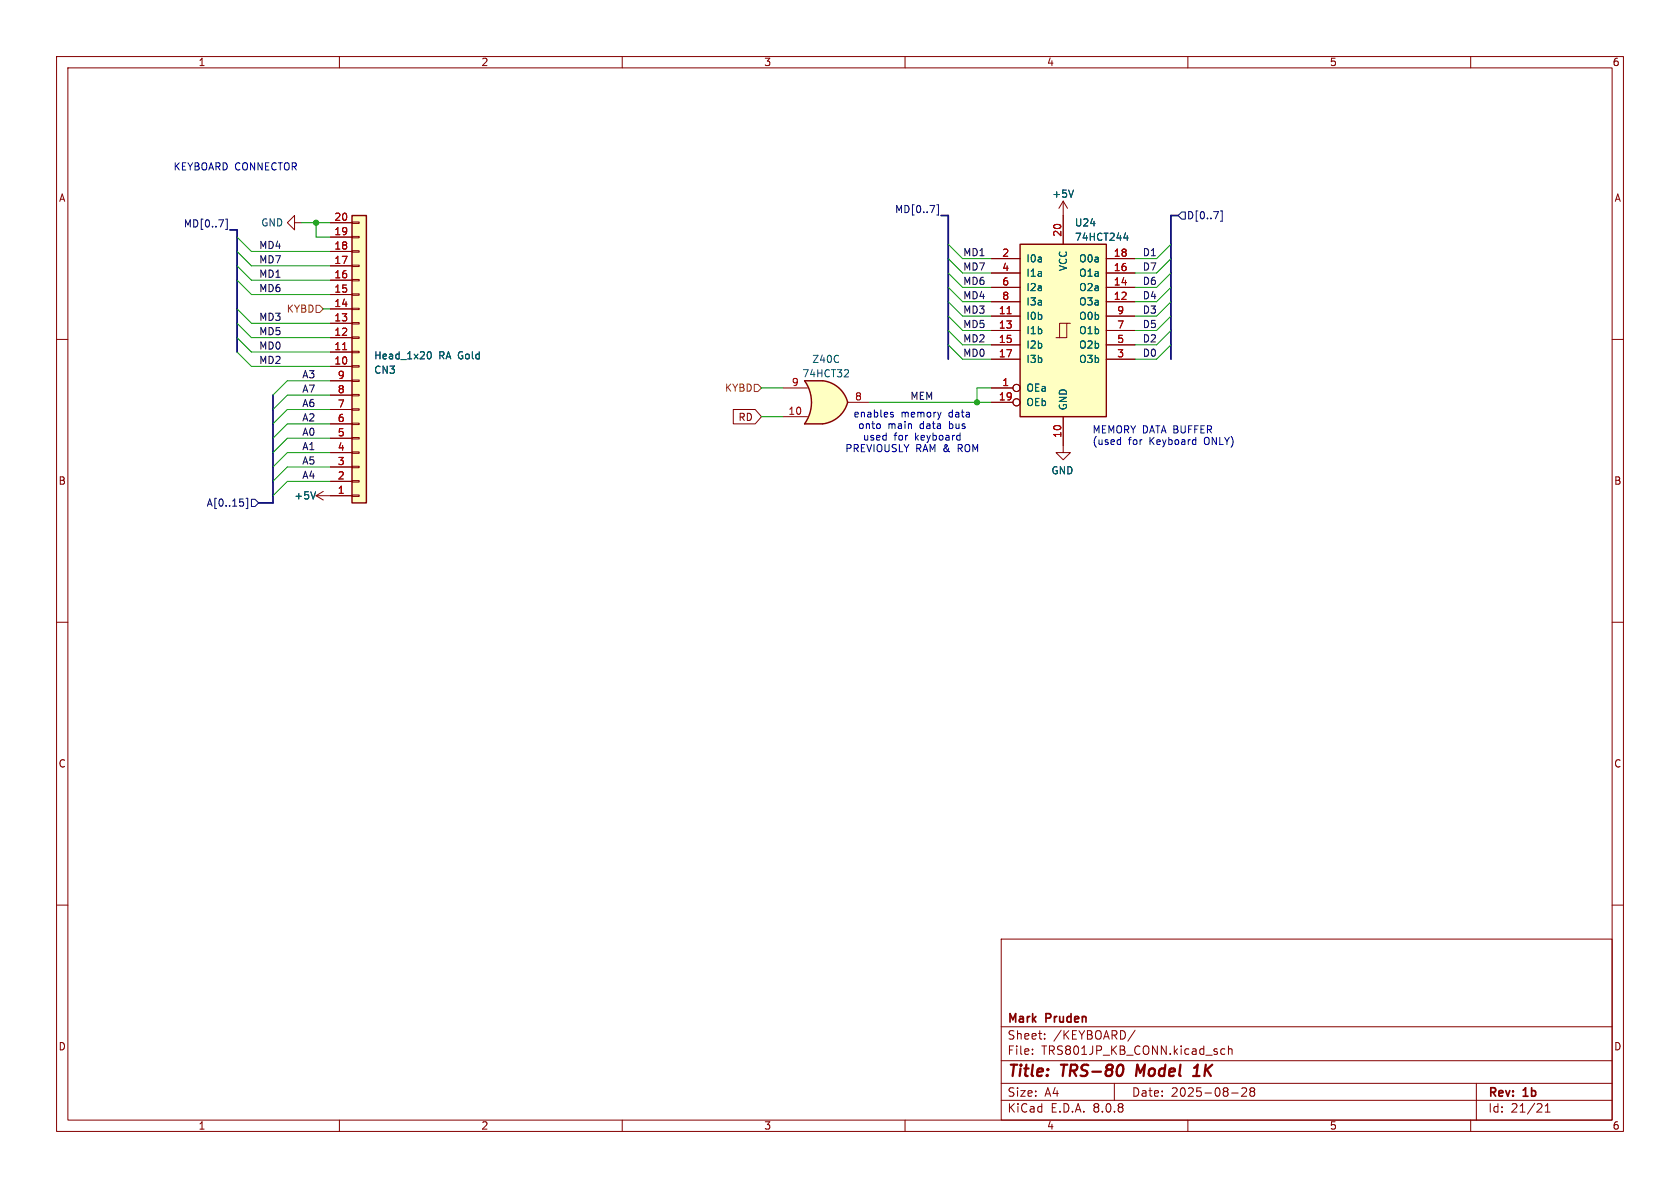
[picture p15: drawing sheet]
<svg xmlns="http://www.w3.org/2000/svg" width="297mm" height="210mm" viewBox="0 0 297 210" stroke-linecap="round" stroke-linejoin="round" font-family="sans-serif">
<defs><g id="words">
<g font-size="2.8" fill="#840000">
<text x="178" y="190.9">Title:</text>
<text x="187.7" y="190.9">TRS-80</text>
<text x="201.7" y="190.9">Model</text>
<text x="212.7" y="190.9">1K</text>
</g>
<g font-size="2.1" fill="#840000">
<text x="178" y="184">Sheet:</text>
<text x="178" y="181.2">Mark</text>
<text x="185" y="181.2">Pruden</text>
<text x="186.2" y="184">/KEYBOARD/</text>
<text x="178" y="186.7">File:</text>
<text x="184.1" y="186.7">TRS801JP_KB_CONN.kicad_sch</text>
<text x="178" y="196.9">KiCad</text>
<text x="178" y="194.1">Size:</text>
<text x="184.7" y="194.1">A4</text>
<text x="185.7" y="196.9">E.D.A.</text>
<text x="193.3" y="196.9">8.0.8</text>
<text x="200" y="194.1">Date:</text>
<text x="207" y="194.1">2025-08-28</text>
<text x="263" y="194.3">Rev:</text>
<text x="263" y="196.9">Id:</text>
<text x="267.1" y="196.9">21/21</text>
<text x="269.4" y="194.3">1b</text>
</g>
<g font-size="1.8" fill="#840000">
<text x="35" y="11.9">1</text>
<text x="85" y="11.9">2</text>
<text x="135" y="11.9">3</text>
<text x="185" y="11.9">4</text>
<text x="235" y="11.9">5</text>
<text x="285" y="11.9">6</text>
<text x="10.3" y="35.9">A</text>
<text x="285.3" y="35.9">A</text>
<text x="130.4" y="74.6">RD</text>
<text x="10.3" y="85.9">B</text>
<text x="285.3" y="85.9">B</text>
<text x="10.3" y="135.9">C</text>
<text x="285.3" y="135.9">C</text>
<text x="10.3" y="185.9">D</text>
<text x="285.3" y="185.9">D</text>
<text x="35" y="199.9">1</text>
<text x="85" y="199.9">2</text>
<text x="135" y="199.9">3</text>
<text x="185" y="199.9">4</text>
<text x="235" y="199.9">5</text>
<text x="285" y="199.9">6</text>
</g>
<g font-size="1.8" fill="#0000c2">
<text x="30.6" y="30.3">KEYBOARD CONNECTOR</text>
<text x="150.8" y="74">enables</text>
<text x="151.6" y="76">onto</text>
<text x="156.9" y="76">main</text>
<text x="159.3" y="74">memory</text>
<text x="162.7" y="76">data</text>
<text x="167.8" y="74">data</text>
<text x="168.1" y="76">bus</text>
<text x="193" y="76.7">MEMORY DATA BUFFER</text>
<text x="149.3" y="80.1">PREVIOUSLY RAM &amp;</text>
<text x="152.4" y="78.1">used</text>
<text x="158" y="78.1">for</text>
<text x="161.9" y="78.1">keyboard</text>
<text x="169.6" y="80.1">ROM</text>
<text x="193" y="78.7">(used</text>
<text x="199.5" y="78.7">for</text>
<text x="203.3" y="78.7">Keyboard</text>
<text x="213.2" y="78.7">ONLY)</text>
</g>
<g font-size="1.8" fill="#006464">
<text x="185.9" y="35.2">+5V</text>
<text x="46.1" y="40.2">GND</text>
<text x="189.9" y="40.2">U24</text>
<text x="181.4" y="46.6">I0a</text>
<text x="189.9" y="42.8">74HCT244</text>
<text x="190.7" y="46.6">O0a</text>
<text x="181.4" y="49.1">I1a</text>
<text x="181.4" y="51.7">I2a</text>
<text x="188.8" y="48" transform="rotate(-90 188.8 48)">VCC</text>
<text x="190.7" y="51.7">O2a</text>
<text x="190.7" y="49.1">O1a</text>
<text x="181.4" y="56.7">I0b</text>
<text x="181.4" y="59.3">I1b</text>
<text x="181.4" y="54.2">I3a</text>
<text x="190.7" y="54.2">O3a</text>
<text x="190.7" y="59.3">O1b</text>
<text x="190.7" y="56.7">O0b</text>
<text x="66" y="63.7">Head_1x20</text>
<text x="77.6" y="63.7">RA Gold</text>
<text x="143.5" y="64.4">Z40C</text>
<text x="181.4" y="61.8">I2b</text>
<text x="181.4" y="64.4">I3b</text>
<text x="190.7" y="64.4">O3b</text>
<text x="190.7" y="61.8">O2b</text>
<text x="66" y="66.3">CN3</text>
<text x="141.7" y="66.9">74HCT32</text>
<text x="181.4" y="69.4">OEa</text>
<text x="181.4" y="72">OEb</text>
<text x="188.8" y="72.6" transform="rotate(-90 188.8 72.6)">GND</text>
<text x="51.9" y="88.5">+5V</text>
<text x="185.8" y="84">GND</text>
</g>
<g font-size="1.8" fill="#000084">
<text x="32.4" y="40.3">MD[0..7]</text>
<text x="158.1" y="37.8">MD[0..7]</text>
<text x="209.7" y="39">D[0..7]</text>
<text x="36.4" y="89.8">A[0..15]</text>
</g>
<g font-size="1.8" fill="#a90000">
<text x="59" y="41.7">19</text>
<text x="59" y="39.1">20</text>
<text x="187.7" y="42" transform="rotate(-90 187.7 42)">20</text>
<text x="59" y="46.7">17</text>
<text x="59" y="44.2">18</text>
<text x="177.1" y="45.5">2</text>
<text x="196.8" y="45.5">18</text>
<text x="59" y="51.8">15</text>
<text x="59" y="49.3">16</text>
<text x="177.1" y="48">4</text>
<text x="177.1" y="50.5">6</text>
<text x="177.1" y="53.1">8</text>
<text x="196.8" y="53.1">12</text>
<text x="196.8" y="50.5">14</text>
<text x="196.8" y="48">16</text>
<text x="59" y="59.4">12</text>
<text x="59" y="56.9">13</text>
<text x="59" y="54.4">14</text>
<text x="176.5" y="55.6">11</text>
<text x="176.5" y="58.2">13</text>
<text x="197.4" y="58.2">7</text>
<text x="197.4" y="55.6">9</text>
<text x="59" y="64.5">10</text>
<text x="59" y="62">11</text>
<text x="176.5" y="60.7">15</text>
<text x="176.5" y="63.2">17</text>
<text x="197.4" y="63.2">3</text>
<text x="197.4" y="60.7">5</text>
<text x="59.6" y="69.6">8</text>
<text x="59.6" y="67.1">9</text>
<text x="139.9" y="68.3">9</text>
<text x="151.1" y="70.9">8</text>
<text x="176.5" y="70.9">19</text>
<text x="177.1" y="68.3">1</text>
<text x="59.6" y="77.2">5</text>
<text x="59.6" y="74.7">6</text>
<text x="59.6" y="72.1">7</text>
<text x="139.3" y="73.4">10</text>
<text x="187.7" y="77.5" transform="rotate(-90 187.7 77.5)">10</text>
<text x="59.6" y="82.3">3</text>
<text x="59.6" y="79.8">4</text>
<text x="59.6" y="87.4">1</text>
<text x="59.6" y="84.8">2</text>
</g>
<g font-size="1.8" fill="#0f0f0f">
<text x="45.7" y="44.1">MD4</text>
<text x="45.7" y="46.6">MD7</text>
<text x="170.2" y="47.9">MD7</text>
<text x="170.2" y="45.4">MD1</text>
<text x="201.9" y="45.4">D1</text>
<text x="201.9" y="47.9">D7</text>
<text x="45.7" y="51.7">MD6</text>
<text x="45.7" y="49.2">MD1</text>
<text x="170.2" y="53">MD4</text>
<text x="170.2" y="50.5">MD6</text>
<text x="201.9" y="50.5">D6</text>
<text x="201.9" y="53">D4</text>
<text x="45.7" y="56.8">MD3</text>
<text x="45.7" y="59.3">MD5</text>
<text x="170.2" y="55.5">MD3</text>
<text x="170.2" y="58.1">MD5</text>
<text x="201.9" y="58.1">D5</text>
<text x="201.9" y="55.5">D3</text>
<text x="45.7" y="64.4">MD2</text>
<text x="45.7" y="61.9">MD0</text>
<text x="170.2" y="63.2">MD0</text>
<text x="170.2" y="60.6">MD2</text>
<text x="201.9" y="63.2">D0</text>
<text x="201.9" y="60.6">D2</text>
<text x="53.3" y="69.5">A7</text>
<text x="53.3" y="67">A3</text>
<text x="160.8" y="70.8">MEM</text>
<text x="53.3" y="74.6">A2</text>
<text x="53.3" y="72">A6</text>
<text x="53.3" y="77.1">A0</text>
<text x="53.3" y="79.7">A1</text>
<text x="53.3" y="82.2">A5</text>
<text x="53.3" y="84.7">A4</text>
</g>
<g font-size="1.8" fill="#725600">
<text x="50.6" y="55.5">KYBD</text>
<text x="128.1" y="69.4">KYBD</text>
</g>
</g></defs>
<g fill="none" stroke="#840000" stroke-width=".18">
<path d="M10 10h277v190h-277zM12 12h273v186h-273zM60 10v2M110 10v2M160 10v2M210 10v2M260 10v2M10 60h2M285 60h2M10 110h2M285 110h2M10 160h2"/>
<path d="M177 166h108v32h-108zM285 160h2M60 198v2M110 198v2M160 198v2M177 194.5h108M177 191.5h108M177 187.5h108M177 181.5h108M182.5 186.3v.1M182.5 185.5v.1M184.7 183.6v.1"/>
<path d="M184.7 182.8v.1M197 191.5v3M200.7 182.1l-1.3 2M210 198v2M215.9 186.3l.2 .1 .4-.1M216.5 185.5l-.4-.1-.2 .1M217.2 185.5l.2-.1 .3 .1 .1 .9M217.2 184.9v1.5M217.7 193.2h1.2M219.5 192.4l.6-.1 .2 .1 .1 .3-.9 1.1h.9M221.2 192.9l-.2-.2 .2-.4 .5 .1 .1 .2-.3 .3M221.2 192.9l-.2 .3v.5l.2 .1 .5-.1 .1-.2-.1-.4-.2-.2"/>
<path d="M221.2 192.9h.3M260 198v2M261 191.5v6.5M273.2 196.6h.8M273.2 195.5l.4-.4v1.5"/>
</g>
<path d="M198.4 188.3a1.31 1.31 0 0 1 0 1.5M201.1 188.2l-.3 2M210.9 190.2h1.2M211.1 188.8l.6-.6-.2 2" fill="none" stroke="#840000" stroke-width=".4"/>
<path d="M62.2 38.1h2.6v50.8h-2.6z" fill="#ffffc2"/>
<g fill="none" stroke="#840000" stroke-width=".18">
<path d="M58.4 39.4h3.8M62.2 39.2h1.3v.3h-1.3zM188 35.6l-.8 1.2M188 35.6v2.5M188 35.6l.7 1.2M58.4 59.7h3.8M58.4 57.2h3.8M58.4 54.6h3.8M58.4 52.1h3.8M58.4 49.5h3.8M58.4 47h3.8M58.4 44.5h3.8"/>
<path d="M58.4 41.9h3.8M62.2 41.8h1.3v.2h-1.3zM62.2 44.3h1.3v.3h-1.3zM62.2 46.9h1.3v.2h-1.3zM62.2 49.4h1.3v.3h-1.3zM62.2 51.9h1.3v.3h-1.3zM62.2 54.5h1.3v.2h-1.3zM62.2 57h1.3v.3h-1.3zM62.2 59.6h1.3v.2h-1.3zM58.4 64.8h3.8M58.4 62.2h3.8M58.4 77.5h3.8"/>
<path d="M58.4 74.9h3.8M58.4 72.4h3.8M58.4 69.9h3.8M58.4 67.3h3.8M62.2 62.1h1.3v.3h-1.3zM62.2 64.6h1.3v.3h-1.3zM62.2 67.2h1.3v.2h-1.3zM62.2 69.7h1.3v.3h-1.3zM62.2 72.3h1.3v.2h-1.3zM62.2 74.8h1.3v.3h-1.3zM62.2 77.3h1.3v.3h-1.3zM62.2 79.9h1.3v.2h-1.3z"/>
<path d="M188 78.7v1.3h1.2l-1.2 1.3-1.3-1.3h1.3M58.4 87.6h3.8M58.4 85.1h3.8M58.4 82.6h3.8M58.4 80h3.8M62.2 82.4h1.3v.3h-1.3zM62.2 85h1.3v.2h-1.3zM62.2 87.5h1.3v.3h-1.3z"/>
</g>
<path d="M62.2 38.1h2.6v50.8h-2.6z" fill="none" stroke="#840000" stroke-width=".25"/>
<path d="M60.6 61.8h.7" fill="none" stroke="#a90000" stroke-width=".18"/>
<path d="M189.8 33.6l-.4 1.3M75.6 62.3l.2-.1a.68 .68 0 0 1 .5 .6 .68 .68 0 0 1-.5 .6l-.2-.1" fill="none" stroke="#006464" stroke-width=".18"/>
<path d="M144.8 69.8l5.1 1.3a5.2 5.2 0 0 1-4.5 3.8z" fill="#ffffc2" stroke="#ffffc2" stroke-width=".18"/>
<path d="M142.2 74.9h3.2M142.2 67.3h3.2" fill="none" stroke="#ffffc2" stroke-width=".18"/>
<path d="M142.2 67.3h3.2v7.6h-3.2a6.7 6.7 0 0 0 0-7.6z" fill="#ffffc2"/>
<path d="M145.4 67.3a5.1 5.1 0 0 1 4.5 3.8l-5 1.3z" fill="#ffffc2" stroke="#ffffc2" stroke-width=".18"/>
<path d="M145.4 67.3h-3.2a6.6 6.6 0 0 1 0 7.6h3.2M145.4 67.3a5.1 5.1 0 0 1 4.5 3.8 5.2 5.2 0 0 1-4.5 3.8" fill="none" stroke="#840000" stroke-width=".25"/>
<path d="M138.4 73.7h4.3M138.4 68.6h4.3M149.9 71.1h3.8" fill="none" stroke="#840000" stroke-width=".18"/>
<path d="M149.8 65.3l.2 .3v.3l-.8 .7h.8" fill="none" stroke="#006464" stroke-width=".18"/>
<path d="M180.3 43.2h15.3v30.5h-15.3z" fill="#ffffc2"/>
<g fill="none" stroke="#840000" stroke-width=".18">
<path d="M52.1 39.4v-1.3l-1.3 1.3 1.3 1.2v-1.2h1.2M58.4 39.4h3.8M188 38.1v5.1M58.4 59.7h3.8M58.4 57.2h3.8M58.4 54.6h3.8M58.4 52.1h3.8M58.4 49.5h3.8M58.4 47h3.8M58.4 44.5h3.8M58.4 41.9h3.8M175.3 55.9h5"/>
<path d="M175.3 53.3h5M175.3 58.4h5M175.3 50.8h5M175.3 48.3h5M175.3 45.7h5M188.6 57.2h-1.3v2.5M189.2 57.2h-.6v2.5h-1.9M195.6 55.9h5.1M195.6 53.3h5.1M195.6 58.4h5.1M195.6 50.8h5.1M195.6 48.3h5.1"/>
<path d="M195.6 45.7h5.1M58.4 64.8h3.8M58.4 62.2h3.8M58.4 77.5h3.8M58.4 74.9h3.8M58.4 72.4h3.8M58.4 69.9h3.8M58.4 67.3h3.8M129.6 72.4h3.9l1.1 1.3-1.1 1.2h-3.9zM175.3 68.6h3.8M175.3 61h5M175.3 63.5h5"/>
<path d="M175.3 71.1h3.8M188 73.7v5M195.6 61h5.1M195.6 63.5h5.1M55.9 87.6l1.2 .8M55.9 87.6h6.3M57.1 86.9l-1.2 .7M58.4 85.1h3.8M58.4 82.6h3.8M58.4 80h3.8"/>
<circle cx="179.7" cy="71.1" r=".63"/>
<circle cx="179.7" cy="68.6" r=".63"/>
</g>
<path d="M180.3 43.2h15.3v30.5h-15.3z" fill="none" stroke="#840000" stroke-width=".25"/>
<path d="M178 55.5h.8M60.6 61.8h.7" fill="none" stroke="#a90000" stroke-width=".18"/>
<path d="M189.8 33.6l-.4 1.3M198.7 42.1h.8M199.3 41.6v.9M75.6 62.3l.2-.1a.68 .68 0 0 1 .5 .6 .68 .68 0 0 1-.5 .6l-.2-.1M55.8 86.9l-.4 1.3" fill="none" stroke="#006464" stroke-width=".18"/>
<path d="M55.9 54h.6l.6 .6-.6 .6h-.6zM133.3 67.9h.7l.6 .7-.6 .6h-.7z" fill="none" stroke="#725600" stroke-width=".18"/>
<path d="M39.9 38.7h.3v1.9h-.3M165.6 36.2h.3v1.8h-.3M208.9 37.5h.6v1.2h-.6l-.6-.6zM215.8 37.3h.3v1.8h-.3M43 88.8v.6M43.5 88.1h.3v1.8h-.3M44.4 88.3h.7l.6 .6-.6 .6h-.7z" fill="none" stroke="#000084" stroke-width=".18"/>
<g fill="none" stroke="#0000c2" stroke-width=".18">
<path d="M155.6 75v.6M157.5 73.2l.4 .2 .1 .1-.2 .2h-.4M157.5 72.9h.4M166.4 72.9l-.3 .8M169.6 77h.1M169.7 76.5v1.3M169.7 77.7l-.1 .1M198 77.7l.1 .1M198.1 77.3v1.3M198.1 78.5l-.1 .1M211.3 77.7l.1 .1M211.4 77.3v1.3"/>
<path d="M211.4 78.5l-.1 .1"/>
</g>
<path d="M166.4 38.1h1.2v25.4M208.3 38.1h-1.3v25.4M40.6 40.6h1.3v21.6M48.3 69.9v19h-2.6" fill="none" stroke="#000084" stroke-width=".3"/>
<g fill="none" stroke="#009600" stroke-width=".18">
<path d="M53.3 39.4h5.1M55.9 39.4v2.5h2.5M41.9 57.2l2.5 2.5h14M41.9 59.7l2.5 2.5h14M41.9 54.6l2.5 2.6h14M41.9 44.5l2.5 2.5h14M41.9 47l2.5 2.5h14M41.9 49.5l2.5 2.6h14M41.9 41.9l2.5 2.6h14M57.1 54.6h1.3M167.6 45.7l2.6 2.6h5.1M167.6 55.9l2.6 2.5h5.1"/>
<path d="M167.6 53.3l2.6 2.6h5.1M167.6 50.8l2.6 2.5h5.1M167.6 58.4l2.6 2.6h5.1M167.6 48.3l2.6 2.5h5.1M167.6 43.2l2.6 2.5h5.1M207 45.7l-2.5 2.6h-3.8M207 55.9l-2.5 2.5h-3.8M207 53.3l-2.5 2.6h-3.8M207 50.8l-2.5 2.5h-3.8M207 58.4l-2.5 2.6h-3.8M207 48.3l-2.5 2.5h-3.8M207 43.2l-2.5 2.5h-3.8"/>
<path d="M41.9 62.2l2.5 2.6h14M58.4 67.3h-7.6l-2.5 2.6M58.4 69.9h-7.6l-2.5 2.5M58.4 72.4h-7.6l-2.5 2.5M58.4 74.9h-7.6l-2.5 2.6M58.4 77.5h-7.6l-2.5 2.5M134.6 68.6h3.8M134.6 73.7h3.8M153.7 71.1h21.6M167.6 61l2.6 2.5h5.1M175.3 68.6h-2.6v2.5M207 61l-2.5 2.5h-3.8"/>
<path d="M58.4 82.6h-7.6l-2.5 2.5M58.4 80h-7.6l-2.5 2.6M58.4 85.1h-7.6l-2.5 2.5"/>
</g>
<g fill="#009600" stroke="#009600" stroke-width=".18">
<circle cx="55.9" cy="39.4" r=".46"/>
<circle cx="172.7" cy="71.1" r=".46"/>
</g>
<use href="#words"/>
</svg>
